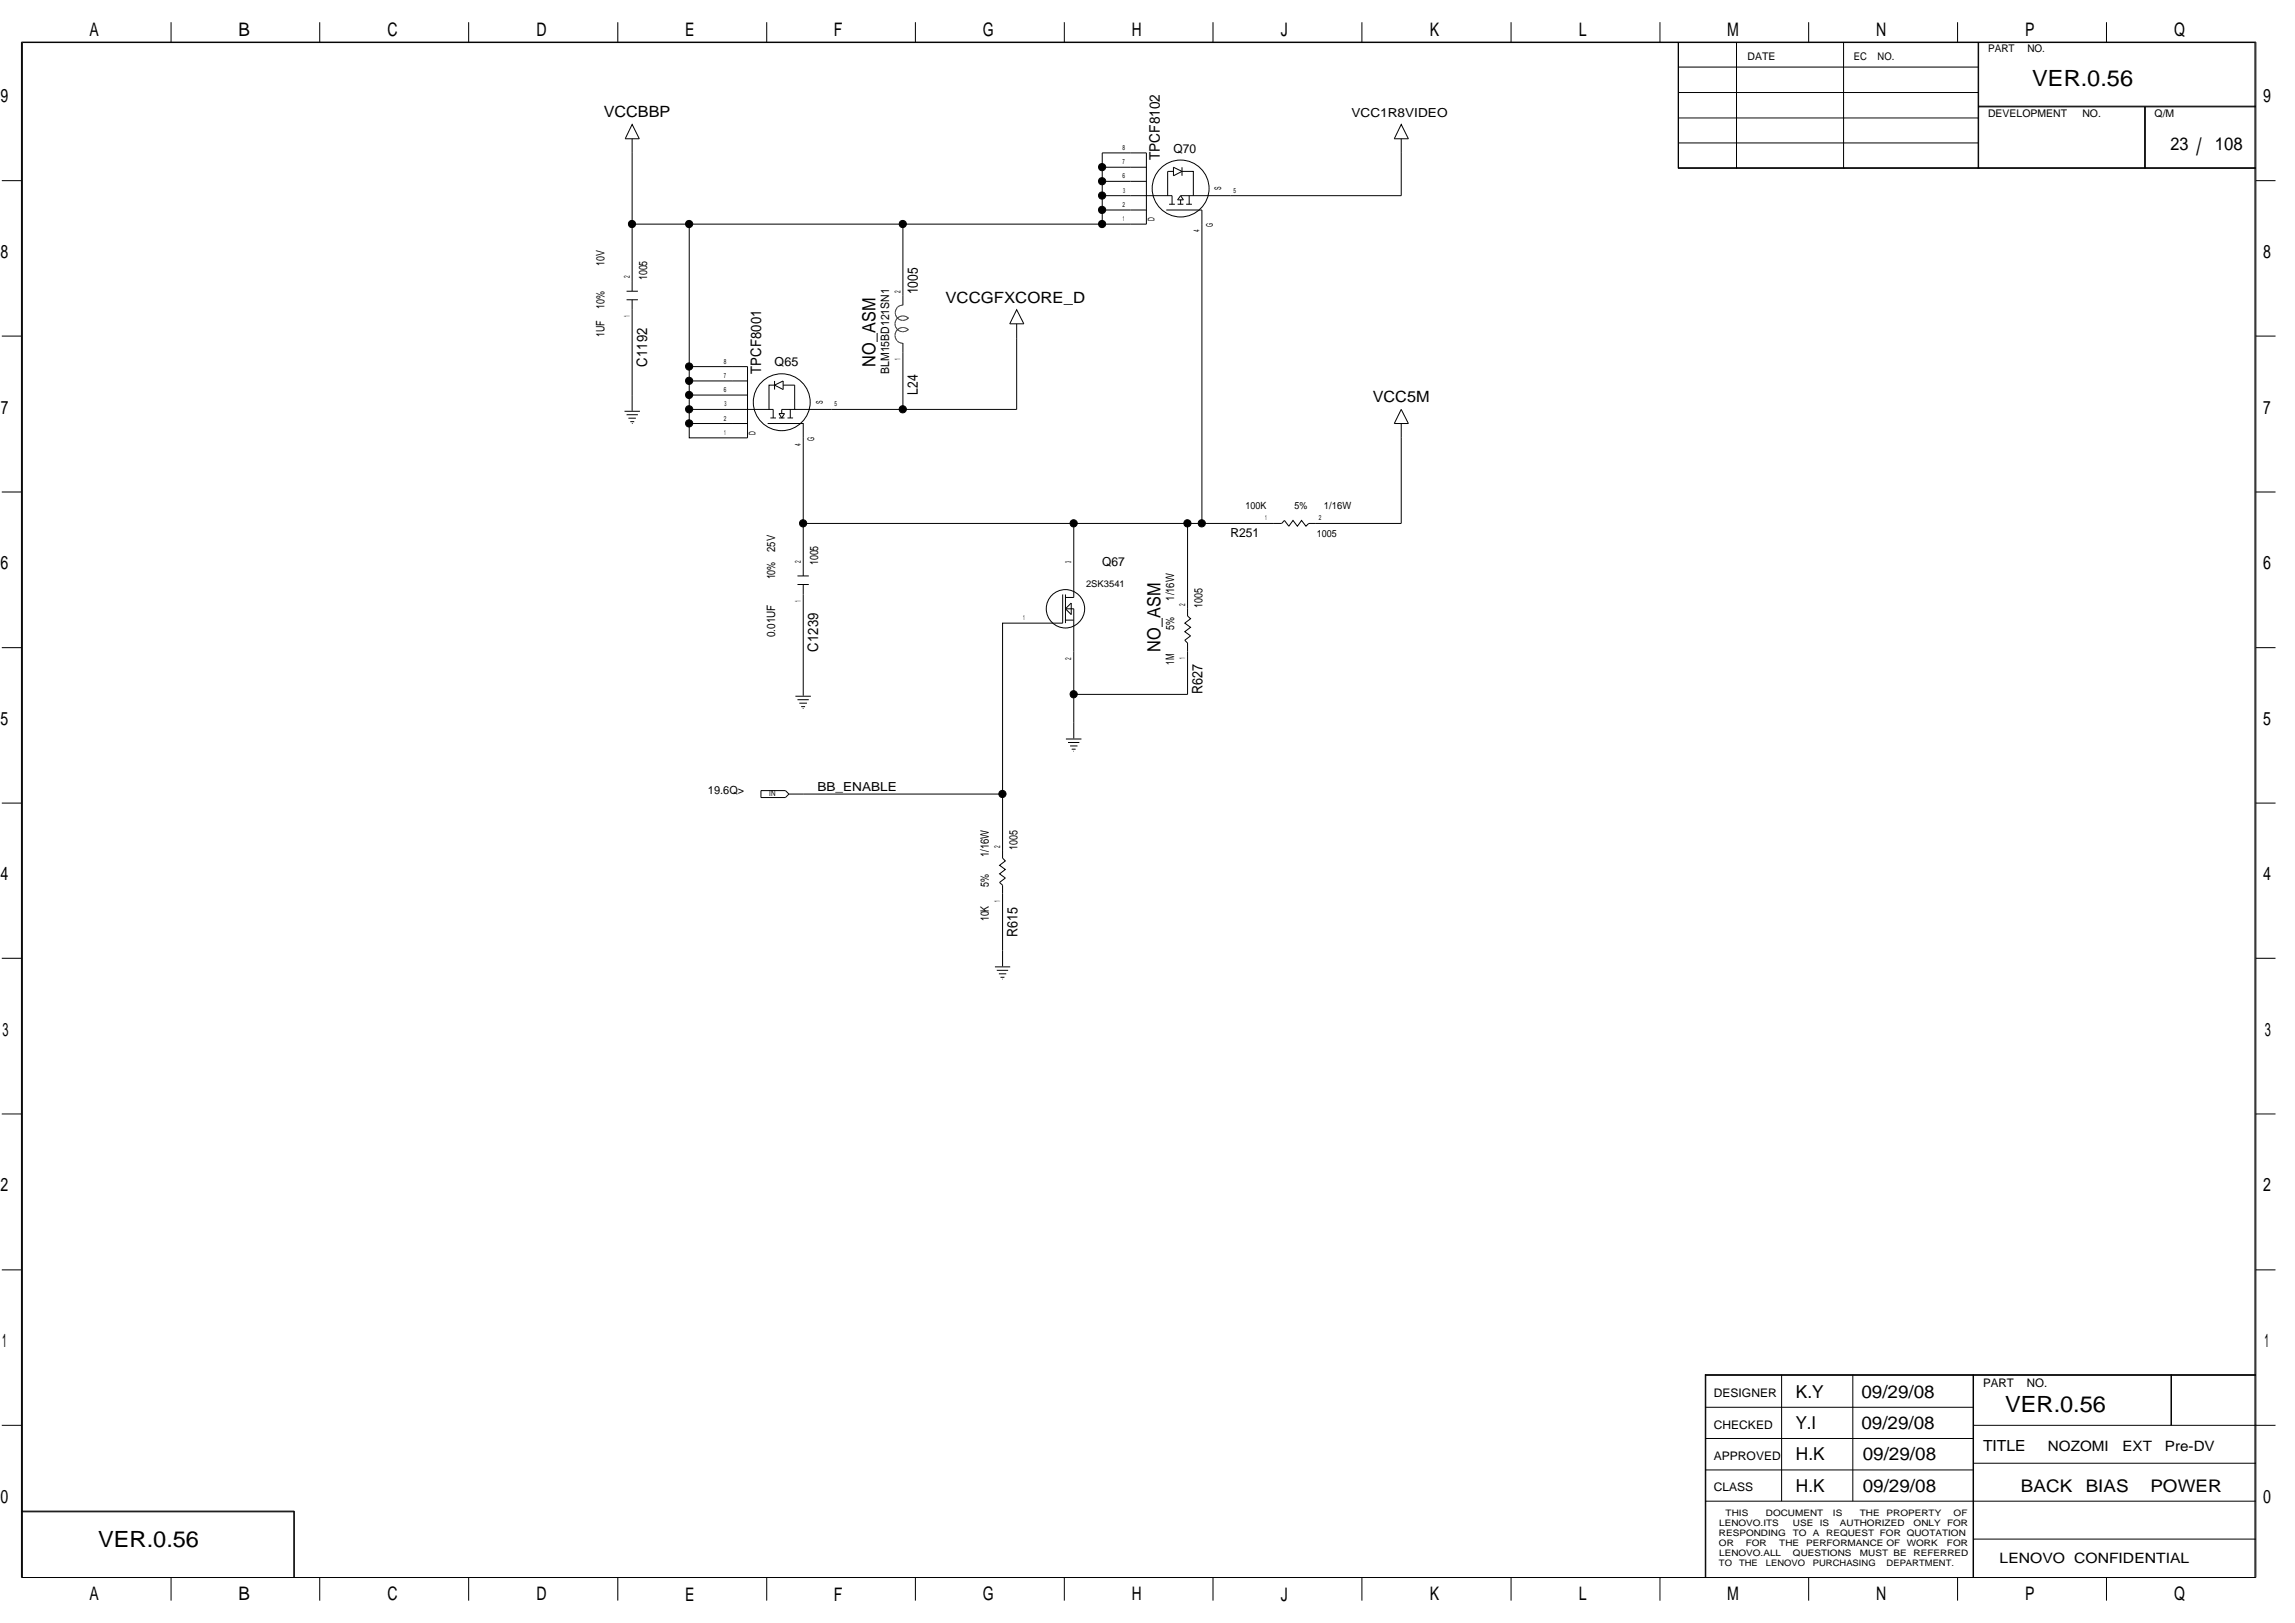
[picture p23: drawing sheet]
<svg xmlns="http://www.w3.org/2000/svg" width="420mm" height="297mm" viewBox="0 0 420 297" stroke-linecap="round" stroke-linejoin="round" font-family="sans-serif">
<defs><g id="words">
<text font-size="4.4" x="402.1" y="28.4">/</text>
<g font-size="4.1">
<text x="372.1" y="15.7">VER.0.56</text>
<text x="367.1" y="258.4">VER.0.56</text>
<text x="18" y="283.2">VER.0.56</text>
</g>
<g font-size="3.4">
<text x="16.4" y="6.6">A</text>
<text x="43.6" y="6.6">B</text>
<text x="70.9" y="6.6">C</text>
<text x="98.2" y="6.6">D</text>
<text x="125.4" y="6.6">E</text>
<text x="152.7" y="6.6">F</text>
<text x="179.9" y="6.6">G</text>
<text x="207.2" y="6.6">H</text>
<text x="234.5" y="6.6">J</text>
<text x="261.8" y="6.6">K</text>
<text x="289" y="6.6">L</text>
<text x="316.2" y="6.6">M</text>
<text x="343.5" y="6.6">N</text>
<text x="370.8" y="6.6">P</text>
<text x="398" y="6.6">Q</text>
<text x=".1" y="18.8">9</text>
<text x="414.3" y="18.8">9</text>
<text x=".1" y="47.2">8</text>
<text x="414.3" y="47.2">8</text>
<text x=".2" y="75.7">7</text>
<text x="414.3" y="75.7">7</text>
<text x=".1" y="104.2">6</text>
<text x="414.3" y="104.2">6</text>
<text x=".1" y="132.7">5</text>
<text x="414.3" y="132.7">5</text>
<text x=".1" y="161.1">4</text>
<text x="414.3" y="161.1">4</text>
<text x=".5" y="189.6">3</text>
<text x="414.6" y="189.6">3</text>
<text x=".1" y="218.1">2</text>
<text x="414.3" y="218.1">2</text>
<text x=".4" y="246.6">1</text>
<text x="414.6" y="246.6">1</text>
<text x=".1" y="275.1">0</text>
<text x="414.3" y="275.1">0</text>
<text x="16.4" y="292.9">A</text>
<text x="43.6" y="292.9">B</text>
<text x="70.9" y="292.9">C</text>
<text x="98.2" y="292.9">D</text>
<text x="125.4" y="292.9">E</text>
<text x="152.7" y="292.9">F</text>
<text x="179.9" y="292.9">G</text>
<text x="207.2" y="292.9">H</text>
<text x="234.5" y="292.9">J</text>
<text x="261.8" y="292.9">K</text>
<text x="289" y="292.9">L</text>
<text x="316.2" y="292.9">M</text>
<text x="343.5" y="292.9">N</text>
<text x="370.8" y="292.9">P</text>
<text x="398" y="292.9">Q</text>
</g>
<g font-size="3.3">
<text x="397.4" y="27.4">23</text>
<text x="405.5" y="27.4">108</text>
<text x="160.3" y="67.1" transform="rotate(-90 160.3 67.1)">NO_ASM</text>
<text x="212.5" y="119.3" transform="rotate(-90 212.5 119.3)">NO_ASM</text>
<text x="328.8" y="255.8">K.Y</text>
<text x="340.8" y="255.8">09/29/08</text>
<text x="328.7" y="261.6">Y.I</text>
<text x="340.8" y="261.6">09/29/08</text>
<text x="328.8" y="267.3">H.K</text>
<text x="341" y="267.3">09/29/08</text>
<text x="328.8" y="273">H.K</text>
<text x="341" y="273">09/29/08</text>
</g>
<g font-size="3.2">
<text x="370" y="273">BACK</text>
<text x="381.8" y="273">BIAS</text>
<text x="393.7" y="273">POWER</text>
</g>
<g font-size="2.8">
<text x="110.5" y="21.5">VCCBBP</text>
<text x="173.1" y="55.4">VCCGFXCORE_D</text>
<text x="251.3" y="73.6">VCC5M</text>
<text x="363" y="265.6">TITLE</text>
</g>
<g font-size="2.7">
<text x="212.3" y="29.3" transform="rotate(-90 212.3 29.3)">TPCF8102</text>
<text x="168" y="53.8" transform="rotate(-90 168 53.8)">1005</text>
<text x="118.5" y="67.1" transform="rotate(-90 118.5 67.1)">C1192</text>
<text x="139.4" y="68.4" transform="rotate(-90 139.4 68.4)">TPCF8001</text>
<text x="168" y="72.3" transform="rotate(-90 168 72.3)">L24</text>
<text x="149.8" y="119.3" transform="rotate(-90 149.8 119.3)">C1239</text>
<text x="220.2" y="127.1" transform="rotate(-90 220.2 127.1)">R627</text>
<text x="186.3" y="171.4" transform="rotate(-90 186.3 171.4)">R615</text>
</g>
<g font-size="2.6">
<text x="374.9" y="265.5">NOZOMI</text>
<text x="388.6" y="265.5">EXT</text>
<text x="396.4" y="265.5">Pre-DV</text>
<text x="366.1" y="286.1">LENOVO CONFIDENTIAL</text>
</g>
<g font-size="2.3">
<text x="247.4" y="21.4">VCC1R8VIDEO</text>
<text x="214.8" y="27.9">Q70</text>
<text x="141.8" y="67.1">Q65</text>
<text x="225.2" y="98.3">R251</text>
<text x="201.8" y="103.5">Q67</text>
<text x="149.6" y="144.7">BB_ENABLE</text>
</g>
<g font-size="2.2">
<text x="313.8" y="255.7">DESIGNER</text>
<text x="363" y="253.8">PART</text>
<text x="371.1" y="253.8">NO.</text>
<text x="313.8" y="261.5">CHECKED</text>
<text x="313.8" y="267.2">APPROVED</text>
<text x="313.8" y="272.9">CLASS</text>
</g>
<g font-size="2.1">
<text x="110.6" y="48.7" transform="rotate(-90 110.6 48.7)">10V</text>
<text x="118.5" y="51.3" transform="rotate(-90 118.5 51.3)">1005</text>
<text x="110.6" y="56.5" transform="rotate(-90 110.6 56.5)">10%</text>
<text x="110.6" y="61.7" transform="rotate(-90 110.6 61.7)">1UF</text>
<text x="162.8" y="68.4" transform="rotate(-90 162.8 68.4)">BLM15BD121SN1</text>
<text x="141.9" y="101" transform="rotate(-90 141.9 101)">25V</text>
<text x="141.9" y="106" transform="rotate(-90 141.9 106)">10%</text>
<text x="149.8" y="103.4" transform="rotate(-90 149.8 103.4)">1005</text>
<text x="215" y="109.9" transform="rotate(-90 215 109.9)">1/16W</text>
<text x="220.2" y="111.3" transform="rotate(-90 220.2 111.3)">1005</text>
<text x="141.9" y="116.6" transform="rotate(-90 141.9 116.6)">0.01UF</text>
<text x="215" y="115.3" transform="rotate(-90 215 115.3)">5%</text>
<text x="215" y="121.7" transform="rotate(-90 215 121.7)">1M</text>
<text x="186.3" y="155.6" transform="rotate(-90 186.3 155.6)">1005</text>
<text x="181" y="156.9" transform="rotate(-90 181 156.9)">1/16W</text>
<text x="181" y="162.3" transform="rotate(-90 181 162.3)">5%</text>
<text x="181" y="168.6" transform="rotate(-90 181 168.6)">10K</text>
</g>
<text font-size="2" x="129.6" y="145.3">19.6Q&gt;</text>
<g font-size="1.9">
<text x="319.9" y="11">DATE</text>
<text x="339.4" y="11">EC</text>
<text x="343.7" y="11">NO.</text>
<text x="364" y="9.5">PART</text>
<text x="371.2" y="9.5">NO.</text>
<text x="364" y="21.3">DEVELOPMENT</text>
<text x="381.2" y="21.3">NO.</text>
<text x="394.5" y="21.3">Q/M</text>
</g>
<g font-size="1.8">
<text x="228" y="93.1">100K</text>
<text x="237" y="93.1">5%</text>
<text x="242.4" y="93.1">1/16W</text>
<text x="241.1" y="98.3">1005</text>
</g>
<g font-size="1.7">
<text x="223.6" y="34.8" transform="rotate(-90 223.6 34.8)">S</text>
<text x="211.4" y="40.5" transform="rotate(-90 211.4 40.5)">D</text>
<text x="222" y="41.5" transform="rotate(-90 222 41.5)">G</text>
<text x="150.6" y="73.9" transform="rotate(-90 150.6 73.9)">S</text>
<text x="138.3" y="79.6" transform="rotate(-90 138.3 79.6)">D</text>
<text x="149" y="80.6" transform="rotate(-90 149 80.6)">G</text>
<text x="198.8" y="107.5">2SK3541</text>
</g>
<g font-size="1.6">
<text x="314.7" y="281.2">RESPONDING</text>
<text x="314.7" y="279.3">LENOVO.ITS</text>
<text x="315.9" y="277.5">THIS</text>
<text x="323.3" y="277.5">DOCUMENT</text>
<text x="328.2" y="281.2">TO</text>
<text x="328.2" y="279.3">USE</text>
<text x="331.9" y="281.2">A</text>
<text x="333.2" y="279.3">IS</text>
<text x="334.3" y="281.2">REQUEST FOR QUOTATION</text>
<text x="335.6" y="277.5">IS</text>
<text x="336.8" y="279.3">AUTHORIZED</text>
<text x="340.5" y="277.5">THE</text>
<text x="345.4" y="277.5">PROPERTY</text>
<text x="350.3" y="279.3">ONLY</text>
<text x="356.5" y="279.3">FOR</text>
<text x="357.7" y="277.5">OF</text>
<text x="314.7" y="286.7">TO</text>
<text x="314.7" y="283">OR</text>
<text x="314.7" y="284.9">LENOVO.ALL</text>
<text x="318.4" y="286.7">THE</text>
<text x="319.6" y="283">FOR</text>
<text x="323.3" y="286.7">LENOVO</text>
<text x="325.7" y="283">THE</text>
<text x="328.2" y="284.9">QUESTIONS</text>
<text x="330.7" y="283">PERFORMANCE OF</text>
<text x="331.9" y="286.7">PURCHASING</text>
<text x="340.5" y="284.9">MUST BE</text>
<text x="345.4" y="286.7">DEPARTMENT.</text>
<text x="349.1" y="283">WORK</text>
<text x="350.3" y="284.9">REFERRED</text>
<text x="356.4" y="283">FOR</text>
</g>
<g font-size="1.5">
<text x="219.6" y="42.5" transform="rotate(-90 219.6 42.5)">4</text>
<text x="115.3" y="50.9" transform="rotate(-90 115.3 50.9)">2</text>
<text x="164.8" y="53.6" transform="rotate(-90 164.8 53.6)">2</text>
<text x="115.3" y="58.1" transform="rotate(-90 115.3 58.1)">1</text>
<text x="164.8" y="65.9" transform="rotate(-90 164.8 65.9)">1</text>
<text x="146.6" y="81.7" transform="rotate(-90 146.6 81.7)">4</text>
<text x="146.6" y="103.1" transform="rotate(-90 146.6 103.1)">2</text>
<text x="196.1" y="103" transform="rotate(-90 196.1 103)">3</text>
<text x="146.6" y="110.2" transform="rotate(-90 146.6 110.2)">1</text>
<text x="217" y="110.9" transform="rotate(-90 217 110.9)">2</text>
<text x="196.1" y="120.8" transform="rotate(-90 196.1 120.8)">2</text>
<text x="217" y="120.7" transform="rotate(-90 217 120.7)">1</text>
<text x="183.1" y="155.2" transform="rotate(-90 183.1 155.2)">2</text>
<text x="183.1" y="165" transform="rotate(-90 183.1 165)">1</text>
</g>
<text font-size="1.4" x="140.8" y="145.7">IN</text>
<g font-size="1.3">
<text x="205.5" y="27.4">8</text>
<text x="205.5" y="32.6">6</text>
<text x="205.5" y="30">7</text>
<text x="205.6" y="35.3">3</text>
<text x="225.8" y="35.3">5</text>
<text x="205.5" y="37.8">2</text>
<text x="205.6" y="40.5">1</text>
<text x="132.5" y="66.5">8</text>
<text x="132.5" y="71.8">6</text>
<text x="132.5" y="69.1">7</text>
<text x="132.5" y="77">2</text>
<text x="132.6" y="74.3">3</text>
<text x="152.8" y="74.3">5</text>
<text x="132.6" y="79.6">1</text>
<text x="231.6" y="95.2">1</text>
<text x="241.4" y="95.2">2</text>
<text x="187.3" y="113.5">1</text>
</g>
</g></defs>
<g fill="none" stroke="#000" stroke-width=".18">
<path d="M3.9 7.7h409.1v281h-409.1zM31.3 4.1v3.6M58.5 4.1v3.6M85.8 4.1v3.6M113.1 4.1v3.6M140.4 4.1v3.6M167.6 4.1v3.6M194.8 4.1v3.6M222.1 4.1v3.6M249.3 4.1v3.6M276.6 4.1v3.6M303.9 4.1v3.6"/>
<path d="M307.2 7.7v23.1h105.8M307.2 12.3h55M307.2 16.9h55M307.3 7.7v23.1M317.9 7.7v23.1M331.1 4.1v3.6M337.5 7.7v23.1M358.4 4.1v3.6M362.2 7.7v23.1M362.2 19.4h50.8M362.2 19.6h50.8M385.6 4.1v3.6"/>
<path d="M392.6 19.6v11.2M392.8 19.6v11.2M.3 33.1h3.6M115.7 25.4v27.9M115.7 22.8l1.3 2.6h-2.5zM201.8 35.8h12.8v1.6M201.8 28h8.1v13h-8.1zM209.9 33.2h-8.1M209.9 30.6h-8.1M209.9 38.4h-8.1M213.5 38.4h6.5v57.4h14.6l.6-.5 .8 1 .7-1 .8 1 .8-1 .8 1 .5-.5h16.9v-18.3M214 37.4h1.1"/>
<path d="M214.8 31.4h-1v4.4M214.8 30.6l1.6 .8-1.6 .8zM215.6 37.4h1.1M216.1 36.6v.8M216.1 35.8l.6 .8h-1.1zM216.4 31.4h2.1v4.4M216.4 30.6v1.6M217.2 37.4h1M217.7 35.8v1.6M256.5 22.8l1.3 2.6h-2.5zM256.5 25.4v10.4h-40.4M307.2 30.7h105.8"/>
<path d="M307.2 21.6h55M307.3 26.2h54.9M413 33.1h3.6M114.7 53.3h2.1M114.7 54.9h2.1M115.7 41h10.5M115.7 54.9v20.3M163.9 59.7v.1M164 57.8l.3 .4M164 57.8h.1M164 56.6v.1M164.1 60h.1"/>
<path d="M164.1 58h.1M164.2 56.3h.1M164.3 56.3l-.4 .7 .1 .8M164.3 58.3l-.4 .8v.6l.3 .5M164.3 58.3l.8 .3 .8-.1M164.4 56.2h.1M164.5 58.4h.1M164.7 56h.1M164.8 57.9h.1M164.8 57.9l-.5 .3M164.8 57.9h.9l.6 .4M165.3 55.8l-.5 .1-.5 .3"/>
<path d="M165.3 41h-39.1v26.1h10.7v13h-10.7v-2.6M165.9 58.5h.1M166 58.4h.1M166.3 58.3l-.3 .2M166.4 58.2h-.1M186.1 56.7l1.3 2.6h-2.5zM186.1 59.3v15.6h-20.8M201.8 41h-36.5v14.9M.3 61.5h3.6M114.3 75.3h2.9M114.7 75.9h2.1M115.1 76.5h1.3"/>
<path d="M115.4 77.2h.7M115.7 77.5h.1M126.2 67.1v10.4M126.2 74.9h15.4v1.6M136.9 77.5h-10.7M136.9 72.3h-10.7M136.9 69.7h-10.7M140.5 77.5h6.6v27.9M141 76.5h1.1M141.8 70.5l1.6 .8v-1.6l-1.6 .8h-1v4.4M141.8 69.7v1.6M142.6 75.7h1l-.5 .8z"/>
<path d="M142.6 76.5h1M143.4 70.5h2.1v4.4M144.2 76.5h1M144.7 74.9v1.6M163.9 61.8v.1M163.9 60.9h.1M164.1 62.1h.1M164.1 60.6v.1M164.3 62.4l.4 .3 .6 .1M164.3 60.4l-.4 .8v.6l.3 .6M164.3 60.3l.6 .4M164.5 62.6h.1"/>
<path d="M164.5 60.2h.1M164.5 60.5h.1M164.8 60.1l.3-.2 .8 .2M164.8 62.7h.1M164.8 60l-.5 .3M165.3 62.8v12.1h-22.2v.8M165.8 60.6l-.1 .1M165.8 60l.5 .4M166 60.2h.1M166.1 60.5h.1M166.3 60.3l-.8 .4-.7-.1M256.5 74.9l1.3 2.6h-2.5z"/>
<path d="M413 61.5h3.6M.3 90h3.6M147.1 95.8h70.3M196.6 95.8v13.5h-1.5M220 95.8h-2.6v16.9l.6 .5-1.1 .8 1.1 .8-1.1 .8 1.1 .8-1.1 .8 .5 .5v9.4h-20.8M413 90h3.6M.3 118.5h3.6M146 105.4h2.1M146 107h2.1M147.1 107v20.3M194.6 108.8v5.2h-11.1v31.3M195.1 111.4h1.5v23.8"/>
<path d="M195.1 108.8v5.2M195.1 113.5h1.5M196.1 110.4v2.1l-1-1.1zM413 118.5h3.6M145.6 127.4h2.9M146 128.1h2.1M146.3 128.7h1.4M146.7 129.3h.7M147 129.7h.1M195.1 135.3h2.9M195.5 135.9h2.1M195.9 136.5h1.4"/>
<path d="M196.2 137.1h.7M196.5 137.5h.1M.3 147h3.6M139.3 144.7h4.5l.6 .6-.6 .7h-4.5zM144.4 145.3h39.1v11.8l.6 .5-1.1 .8 1.1 .7-1.1 .8 1.1 .8-1.1 .8 .5 .5v14.9M413 147h3.6M.3 175.4h3.6M182.1 177h2.8M182.5 177.6h2.1M182.9 178.2h1.3M183.2 178.9h.7M183.5 179.2h.1"/>
<path d="M413 175.4h3.6M.3 203.9h3.6M413 203.9h3.6M.3 232.4h3.6M413 232.4h3.6M312.2 251.7h100.8M312.2 257.6h49M312.3 251.6v37M326.2 251.6v23.1M339.2 251.6v23.1M361.2 251.6v37M361.3 251.6v37"/>
<path d="M397.5 251.6v9.3M413 251.6h-100.8v37M.3 260.9h3.6M3.9 276.6h50v12M3.9 276.7h50M53.8 276.6v12M312.2 274.7h100.8M312.2 263.3h49M312.2 269h49M361.2 267.8h51.8M361.2 260.9h55.4M4.1 288.6v-280.8h408.7v280.8"/>
<path d="M31.3 288.6v4.3M58.5 288.6v4.3M85.8 288.6v4.3M113.1 288.6v4.3M140.4 288.6v4.3M167.6 288.6v4.3M194.8 288.6v4.3M222.1 288.6v4.3M249.3 288.6v4.3M276.6 288.6v4.3M303.9 288.6v4.3M331.1 288.6v4.3"/>
<path d="M358.4 288.6v4.3M361.2 281.7h51.8M385.6 288.6v4.3"/>
<circle cx="216.1" cy="34.5" r="5.2"/>
<circle cx="143.1" cy="73.6" r="5.2"/>
<circle cx="195.1" cy="111.4" r="3.5"/>
</g>
<g fill="#000" stroke="#000" stroke-width=".18">
<circle cx="201.8" cy="30.6" r=".66"/>
<circle cx="201.8" cy="33.2" r=".66"/>
<circle cx="201.8" cy="38.4" r=".66"/>
<circle cx="201.8" cy="35.8" r=".66"/>
<circle cx="115.7" cy="41" r=".66"/>
<circle cx="126.2" cy="41" r=".66"/>
<circle cx="165.3" cy="41" r=".66"/>
<circle cx="201.8" cy="41" r=".66"/>
<circle cx="126.2" cy="69.7" r=".66"/>
<circle cx="126.2" cy="67.1" r=".66"/>
<circle cx="126.2" cy="77.5" r=".66"/>
<circle cx="126.2" cy="72.3" r=".66"/>
<circle cx="126.2" cy="74.9" r=".66"/>
<circle cx="165.3" cy="74.9" r=".66"/>
<circle cx="147" cy="95.8" r=".66"/>
<circle cx="196.6" cy="95.8" r=".66"/>
<circle cx="217.4" cy="95.8" r=".66"/>
<circle cx="220" cy="95.8" r=".66"/>
<circle cx="196.6" cy="127.1" r=".66"/>
<circle cx="183.5" cy="145.3" r=".66"/>
</g>
<use href="#words"/>
</svg>
